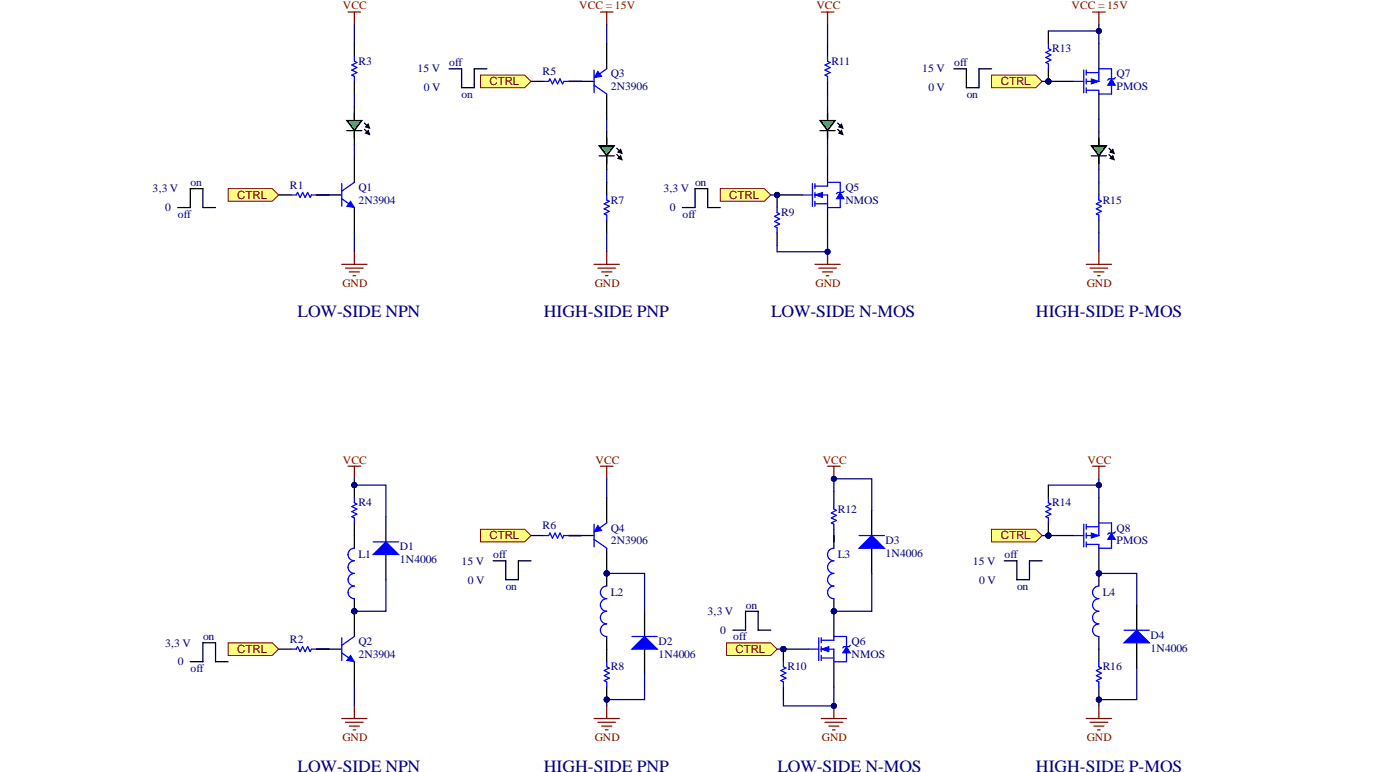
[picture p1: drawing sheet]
<svg xmlns="http://www.w3.org/2000/svg" width="282mm" height="156mm" viewBox="0 0 282 156" stroke-linecap="round" stroke-linejoin="round" font-family="sans-serif">
<defs><g id="words">
<g font-size="3.5" fill="#000080">
<text x="60" y="63.9">LOW-SIDE NPN</text>
<text x="109.6" y="63.9">HIGH-SIDE PNP</text>
<text x="155.4" y="63.9">LOW-SIDE N-MOS</text>
<text x="208.8" y="63.9">HIGH-SIDE P-MOS</text>
<text x="60" y="155.5">LOW-SIDE NPN</text>
<text x="109.6" y="155.5">HIGH-SIDE PNP</text>
<text x="156.7" y="155.5">LOW-SIDE N-MOS</text>
<text x="208.8" y="155.5">HIGH-SIDE P-MOS</text>
</g>
<g font-size="2.3" fill="#800000">
<text x="69.1" y="1.9">VCC</text>
<text x="116.8" y="1.9">VCC = 15V</text>
<text x="164.6" y="1.9">VCC</text>
<text x="216" y="1.9">VCC = 15V</text>
<text x="98.6" y="17.1">CTRL</text>
<text x="201.7" y="17.1">CTRL</text>
<text x="47.8" y="40">CTRL</text>
<text x="147" y="40">CTRL</text>
<text x="69" y="57.8">GND</text>
<text x="119.9" y="57.8">GND</text>
<text x="164.4" y="57.8">GND</text>
<text x="219.1" y="57.8">GND</text>
<text x="69.1" y="93.4">VCC</text>
<text x="120.1" y="93.4">VCC</text>
<text x="165.8" y="93.4">VCC</text>
<text x="219.2" y="93.4">VCC</text>
<text x="98.6" y="108.7">CTRL</text>
<text x="201.7" y="108.7">CTRL</text>
<text x="47.8" y="131.6">CTRL</text>
<text x="148.2" y="131.6">CTRL</text>
<text x="69" y="149.3">GND</text>
<text x="119.9" y="149.3">GND</text>
<text x="165.7" y="149.3">GND</text>
<text x="219.1" y="149.3">GND</text>
</g>
<g font-size="2.3" fill="#000080">
<text x="212.1" y="10.5">R13</text>
<text x="72.2" y="13.1">R3</text>
<text x="84.2" y="14.6">15 V</text>
<text x="90.5" y="13.3">off</text>
<text x="109.4" y="15.1">R5</text>
<text x="123.1" y="15.6">Q3</text>
<text x="167.6" y="13.1">R11</text>
<text x="185.9" y="14.6">15 V</text>
<text x="192.3" y="13.3">off</text>
<text x="225.1" y="15.6">Q7</text>
<text x="85.4" y="18.4">0 V</text>
<text x="93.1" y="19.7">on</text>
<text x="123.1" y="18.1">2N3906</text>
<text x="187.2" y="18.4">0 V</text>
<text x="194.9" y="19.7">on</text>
<text x="225.1" y="18.1">PMOS</text>
<text x="30.8" y="38.8">3,3 V</text>
<text x="38.4" y="37.5">on</text>
<text x="58.4" y="38">R1</text>
<text x="72.2" y="38.5">Q1</text>
<text x="72.2" y="41.1">2N3904</text>
<text x="123.1" y="41.1">R7</text>
<text x="133.8" y="38.8">3,3 V</text>
<text x="140.1" y="37.5">on</text>
<text x="170.4" y="38.5">Q5</text>
<text x="170.4" y="41.1">NMOS</text>
<text x="222.3" y="41.1">R15</text>
<text x="33.3" y="42.6">0</text>
<text x="35.9" y="43.8">off</text>
<text x="135" y="42.6">0</text>
<text x="137.6" y="43.8">off</text>
<text x="157.5" y="43.6">R9</text>
<text x="72.2" y="102">R4</text>
<text x="109.4" y="106.6">R6</text>
<text x="123.1" y="107.1">Q4</text>
<text x="168.9" y="103.3">R12</text>
<text x="212.1" y="102">R14</text>
<text x="225.1" y="107.1">Q8</text>
<text x="72.2" y="112.5">L1</text>
<text x="80.6" y="110.9">D1</text>
<text x="80.6" y="113.5">1N4006</text>
<text x="93.1" y="113.8">15 V</text>
<text x="99.4" y="112.5">off</text>
<text x="123.1" y="109.7">2N3906</text>
<text x="168.9" y="112.5">L3</text>
<text x="178.5" y="109.7">D3</text>
<text x="178.5" y="112.3">1N4006</text>
<text x="196.1" y="113.8">15 V</text>
<text x="202.5" y="112.5">off</text>
<text x="225.1" y="109.7">PMOS</text>
<text x="94.3" y="117.6">0 V</text>
<text x="101.9" y="118.9">on</text>
<text x="197.4" y="117.6">0 V</text>
<text x="205" y="118.9">on</text>
<text x="123.1" y="120.1">L2</text>
<text x="142.7" y="123.9">3,3 V</text>
<text x="150.4" y="122.7">on</text>
<text x="222.3" y="120.1">L4</text>
<text x="33.3" y="130.3">3,3 V</text>
<text x="40.9" y="129">on</text>
<text x="58.4" y="129.5">R2</text>
<text x="72.2" y="130">Q2</text>
<text x="132.8" y="130">D2</text>
<text x="145.2" y="127.7">0</text>
<text x="147.8" y="129">off</text>
<text x="171.7" y="130">Q6</text>
<text x="231.9" y="128.8">D4</text>
<text x="231.9" y="131.3">1N4006</text>
<text x="35.9" y="134.1">0</text>
<text x="38.4" y="135.4">off</text>
<text x="72.2" y="132.6">2N3904</text>
<text x="123.1" y="135.1">R8</text>
<text x="132.8" y="132.6">1N4006</text>
<text x="158.7" y="135.1">R10</text>
<text x="171.7" y="132.6">NMOS</text>
<text x="222.3" y="135.1">R16</text>
</g>
</g></defs>
<path d="M63.8 39.3h5.1M71.4 31.7v5M71.4 41.8v5.1" fill="none" stroke="#000" stroke-width=".25"/>
<path d="M68.9 37v4.6M71.4 36.7l-2.5 1.8M68.9 40l2.5 1.8" fill="none" stroke="#00f" stroke-width=".25"/>
<path d="M70.7 40.6l.7 1.2-1.5-.2z" fill="#00f"/>
<path d="M70.7 40.6l.7 1.2-1.5-.2z" fill="none" stroke="#00f" stroke-width=".2"/>
<path d="M114.7 16.4h5.1M122.3 8.8v5.1M122.3 18.9v5.1" fill="none" stroke="#000" stroke-width=".25"/>
<path d="M119.8 14.1v4.6M119.8 17.2l2.5 1.7M122.3 13.9l-1.8 1.2" fill="none" stroke="#00f" stroke-width=".25"/>
<path d="M120.5 14.4l.8 1-1.5 .2z" fill="#00f"/>
<path d="M120.5 14.4l.8 1-1.5 .2z" fill="none" stroke="#00f" stroke-width=".2"/>
<circle cx="156.6" cy="39.3" r=".51" fill="#000080"/>
<circle cx="156.6" cy="39.3" r=".51" fill="none" stroke="#000080" stroke-width=".2"/>
<path d="M156.6 39.3h5.1M166.8 31.7v5" fill="none" stroke="#000" stroke-width=".25"/>
<circle cx="156.6" cy="39.3" r=".51" fill="#000080"/>
<circle cx="156.6" cy="39.3" r=".51" fill="none" stroke="#000080" stroke-width=".2"/>
<path d="M166.8 41.8v5.1" fill="none" stroke="#000" stroke-width=".25"/>
<path d="M161.7 39.3h2.1M163.8 37v4.6M164.3 37v1M164.3 38.8v1M164.3 37.5h2.5M164.3 39.3h2.5v2.5M164.3 40.6v1M164.3 41.1h2.5" fill="none" stroke="#00f" stroke-width=".25"/>
<path d="M164.3 39.3l1.5-.5v1z" fill="#00f"/>
<path d="M164.3 39.3l1.5-.5v1z" fill="none" stroke="#00f" stroke-width=".2"/>
<path d="M166.8 37.5v-.8h2.6v2.1M169.4 40.1v1.7h-2.6" fill="none" stroke="#00f" stroke-width=".25"/>
<path d="M169.4 38.8l.7 1.3h-1.5z" fill="#00f"/>
<path d="M169.4 38.8l.7 1.3h-1.5z" fill="none" stroke="#00f" stroke-width=".2"/>
<path d="M71.4 11.3v1l.5 .3-1 .5 1 .5-1 .5 1 .5-1 .5 .5 .3v1M166.8 11.3v1l.5 .3-1 .5 1 .5-1 .5 1 .5-1 .5 .5 .3v1M122.3 39.3v1l.5 .3-1 .5 1 .5-1 .5 1 .5-1 .5 .5 .3v1M170.1 38.5l-.2 .3h-1l-.3 .2M221.5 39.3v1l.5 .3-1 .5 1 .5-1 .5 1 .5-1 .5 .5 .3v1" fill="none" stroke="#00f" stroke-width=".25"/>
<path d="M71.4 8.8v2.5M71.4 16.4v2.5M166.8 8.8v2.5M166.8 16.4v2.6M122.3 36.7v2.6M221.5 36.7v2.6M122.3 44.4v2.5M221.5 44.4v2.5" fill="none" stroke="#000" stroke-width=".25"/>
<g fill="none" stroke="#800000" stroke-width=".25">
<path d="M68.9 53.3h5.1M69.6 54h3.6M70.4 54.8h2M71.2 55.6h.5M71.4 50.7v2.6M119.8 53.3h5M120.5 54h3.6M121.3 54.8h2M122.1 55.6h.5M122.3 50.7v2.6M164.3 53.3h5.1M165 54h3.6"/>
<path d="M165.8 54.8h2M166.6 55.6h.5M166.8 50.7v2.6"/>
</g>
<circle cx="166.8" cy="50.7" r=".51" fill="#000080"/>
<circle cx="166.8" cy="50.7" r=".51" fill="none" stroke="#000080" stroke-width=".2"/>
<g fill="none" stroke="#800000" stroke-width=".25">
<path d="M70.2 2.4h2.5M71.4 2.4v2.6M121 2.4h2.6M122.3 2.4v2.6M165.6 2.4h2.5M166.8 2.4v2.6M220.2 2.4h2.6M221.5 2.4v2.6M219 53.3h5.1M219.7 54h3.6M220.5 54.8h2M221.3 55.6h.5"/>
<path d="M221.5 50.7v2.6"/>
</g>
<path d="M107 16.4h2.6M114.7 16.4h2.5M56.2 39.3h2.5M63.8 39.3h2.5" fill="none" stroke="#000" stroke-width=".25"/>
<path d="M109.6 16.4h1l.3-.5 .5 1 .5-1 .5 1 .5-1 .5 1 .3-.5h1M58.7 39.3h1l.3-.5 .5 1 .5-1 .5 1 .5-1 .5 1 .3-.5h1" fill="none" stroke="#00f" stroke-width=".25"/>
<path d="M46 38h8.9l1.3 1.3-1.3 1.3h-8.9z" fill-rule="evenodd" fill="#ffff80"/>
<path d="M46 38h8.9l1.3 1.3-1.3 1.3h-8.9z" fill="none" stroke="#800000" stroke-width=".2"/>
<path d="M96.9 15.1h8.9l1.2 1.3-1.2 1.3h-8.9z" fill-rule="evenodd" fill="#ffff80"/>
<path d="M96.9 15.1h8.9l1.2 1.3-1.2 1.3h-8.9z" fill="none" stroke="#800000" stroke-width=".2"/>
<path d="M145.2 38h8.9l1.3 1.3-1.3 1.3h-8.9z" fill-rule="evenodd" fill="#ffff80"/>
<path d="M145.2 38h8.9l1.3 1.3-1.3 1.3h-8.9z" fill="none" stroke="#800000" stroke-width=".2"/>
<path d="M199.9 15.1h8.9l1.3 1.3-1.3 1.3h-8.9z" fill-rule="evenodd" fill="#ffff80"/>
<path d="M199.9 15.1h8.9l1.3 1.3-1.3 1.3h-8.9z" fill="none" stroke="#800000" stroke-width=".2"/>
<circle cx="156.6" cy="39.3" r=".51" fill="#000080"/>
<circle cx="156.6" cy="39.3" r=".51" fill="none" stroke="#000080" stroke-width=".2"/>
<path d="M156.6 39.3v2.5M156.6 46.9v2.6" fill="none" stroke="#000" stroke-width=".25"/>
<circle cx="156.6" cy="39.3" r=".51" fill="#000080"/>
<circle cx="156.6" cy="39.3" r=".51" fill="none" stroke="#000080" stroke-width=".2"/>
<path d="M156.6 41.8v1l.6 .3-1.1 .5 1.1 .5-1.1 .5 1.1 .5-1.1 .5 .5 .3v1" fill="none" stroke="#00f" stroke-width=".25"/>
<circle cx="211.3" cy="16.4" r=".51" fill="#000080"/>
<circle cx="211.3" cy="16.4" r=".51" fill="none" stroke="#000080" stroke-width=".2"/>
<path d="M211.3 13.9v2.5" fill="none" stroke="#000" stroke-width=".25"/>
<circle cx="211.3" cy="16.4" r=".51" fill="#000080"/>
<circle cx="211.3" cy="16.4" r=".51" fill="none" stroke="#000080" stroke-width=".2"/>
<path d="M211.3 6.2v2.6" fill="none" stroke="#000" stroke-width=".25"/>
<path d="M211.3 8.8v1l.5 .2-1 .6 1 .5-1 .5 1 .5-1 .5 .5 .3v1" fill="none" stroke="#00f" stroke-width=".25"/>
<circle cx="71.4" cy="123.2" r=".51" fill="#000080"/>
<circle cx="71.4" cy="123.2" r=".51" fill="none" stroke="#000080" stroke-width=".2"/>
<path d="M71.4 123.2v5.1" fill="none" stroke="#000" stroke-width=".25"/>
<circle cx="71.4" cy="123.2" r=".51" fill="#000080"/>
<circle cx="71.4" cy="123.2" r=".51" fill="none" stroke="#000080" stroke-width=".2"/>
<path d="M63.8 130.8h5.1M71.4 133.4v5" fill="none" stroke="#000" stroke-width=".25"/>
<path d="M68.9 131.6l2.5 1.8M68.9 128.5v4.6M71.4 128.3l-2.5 1.7" fill="none" stroke="#00f" stroke-width=".25"/>
<path d="M70.7 132.1l.7 1.3-1.5-.3z" fill="#00f"/>
<path d="M70.7 132.1l.7 1.3-1.5-.3z" fill="none" stroke="#00f" stroke-width=".2"/>
<circle cx="122.3" cy="115.6" r=".51" fill="#000080"/>
<circle cx="122.3" cy="115.6" r=".51" fill="none" stroke="#000080" stroke-width=".2"/>
<path d="M122.3 110.5v5.1" fill="none" stroke="#000" stroke-width=".25"/>
<circle cx="122.3" cy="115.6" r=".51" fill="#000080"/>
<circle cx="122.3" cy="115.6" r=".51" fill="none" stroke="#000080" stroke-width=".2"/>
<path d="M114.7 107.9h5.1M122.3 100.3v5.1" fill="none" stroke="#000" stroke-width=".25"/>
<path d="M119.8 105.6v4.6M119.8 108.7l2.5 1.8M122.3 105.4l-1.8 1.3" fill="none" stroke="#00f" stroke-width=".25"/>
<path d="M120.5 105.9l.8 1-1.5 .3z" fill="#00f"/>
<path d="M120.5 105.9l.8 1-1.5 .3z" fill="none" stroke="#00f" stroke-width=".2"/>
<circle cx="168.1" cy="123.2" r=".51" fill="#000080"/>
<circle cx="168.1" cy="123.2" r=".51" fill="none" stroke="#000080" stroke-width=".2"/>
<circle cx="157.9" cy="130.8" r=".51" fill="#000080"/>
<circle cx="157.9" cy="130.8" r=".51" fill="none" stroke="#000080" stroke-width=".2"/>
<path d="M168.1 123.2v5.1" fill="none" stroke="#000" stroke-width=".25"/>
<circle cx="168.1" cy="123.2" r=".51" fill="#000080"/>
<circle cx="168.1" cy="123.2" r=".51" fill="none" stroke="#000080" stroke-width=".2"/>
<path d="M157.9 130.8h5.1" fill="none" stroke="#000" stroke-width=".25"/>
<circle cx="157.9" cy="130.8" r=".51" fill="#000080"/>
<circle cx="157.9" cy="130.8" r=".51" fill="none" stroke="#000080" stroke-width=".2"/>
<path d="M168.1 133.4v5" fill="none" stroke="#000" stroke-width=".25"/>
<path d="M163 130.8h2M165 128.5v4.6M165.6 128.5v1M165.6 130.3v1M165.6 132.1v1M165.6 129h2.5M165.6 130.8h2.5v2.6M165.6 132.6h2.5" fill="none" stroke="#00f" stroke-width=".25"/>
<path d="M165.6 130.8l1.5-.5v1z" fill="#00f"/>
<path d="M165.6 130.8l1.5-.5v1z" fill="none" stroke="#00f" stroke-width=".2"/>
<path d="M168.1 129v-.7h2.5v2M170.6 131.6v1.8h-2.5" fill="none" stroke="#00f" stroke-width=".25"/>
<path d="M170.6 130.3l.8 1.3h-1.5z" fill="#00f"/>
<path d="M170.6 130.3l.8 1.3h-1.5z" fill="none" stroke="#00f" stroke-width=".2"/>
<path d="M171.4 130l-.2 .3h-1.1l-.2 .3" fill="none" stroke="#00f" stroke-width=".25"/>
<circle cx="71.4" cy="97.8" r=".51" fill="#000080"/>
<circle cx="71.4" cy="97.8" r=".51" fill="none" stroke="#000080" stroke-width=".2"/>
<path d="M71.4 97.8v2.5" fill="none" stroke="#000" stroke-width=".25"/>
<circle cx="71.4" cy="97.8" r=".51" fill="#000080"/>
<circle cx="71.4" cy="97.8" r=".51" fill="none" stroke="#000080" stroke-width=".2"/>
<path d="M71.4 105.4v2.5" fill="none" stroke="#000" stroke-width=".25"/>
<path d="M71.4 100.3v1l.5 .3-1 .5 1 .5-1 .5 1 .5-1 .5 .5 .3v1" fill="none" stroke="#00f" stroke-width=".25"/>
<circle cx="122.3" cy="141" r=".51" fill="#000080"/>
<circle cx="122.3" cy="141" r=".51" fill="none" stroke="#000080" stroke-width=".2"/>
<path d="M122.3 130.8v2.6M122.3 138.4v2.6" fill="none" stroke="#000" stroke-width=".25"/>
<circle cx="122.3" cy="141" r=".51" fill="#000080"/>
<circle cx="122.3" cy="141" r=".51" fill="none" stroke="#000080" stroke-width=".2"/>
<path d="M168.1 101.6v1l.5 .2-1 .6 1 .5-1 .5 1 .5-1 .5 .5 .2v1.1M122.3 133.4v1l.5 .2-1 .5 1 .5-1 .5 1 .6-1 .5 .5 .2v1" fill="none" stroke="#00f" stroke-width=".25"/>
<path d="M168.1 99v2.6M168.1 106.7v2.5" fill="none" stroke="#000" stroke-width=".25"/>
<circle cx="221.5" cy="141" r=".51" fill="#000080"/>
<circle cx="221.5" cy="141" r=".51" fill="none" stroke="#000080" stroke-width=".2"/>
<path d="M221.5 130.8v2.6M221.5 138.4v2.6" fill="none" stroke="#000" stroke-width=".25"/>
<circle cx="221.5" cy="141" r=".51" fill="#000080"/>
<circle cx="221.5" cy="141" r=".51" fill="none" stroke="#000080" stroke-width=".2"/>
<path d="M221.5 133.4v1l.5 .2-1 .5 1 .5-1 .6 1 .5-1 .5 .5 .2v1" fill="none" stroke="#00f" stroke-width=".25"/>
<g fill="none" stroke="#800000" stroke-width=".25">
<path d="M68.9 144.8h5.1M69.6 145.6h3.6M70.4 146.3h2M71.2 147.1h.5M71.4 142.2v2.6M119.8 144.8h5M120.5 145.6h3.6M121.3 146.3h2M122.1 147.1h.5M122.3 142.2v2.6M165.6 144.8h5M166.3 145.6h3.6"/>
<path d="M167.1 146.3h2M167.8 147.1h.5M168.1 142.3v2.5"/>
</g>
<circle cx="168.1" cy="142.3" r=".51" fill="#000080"/>
<circle cx="168.1" cy="142.3" r=".51" fill="none" stroke="#000080" stroke-width=".2"/>
<path d="M70.2 93.9h2.5M71.4 93.9v2.6M121 93.9h2.6M122.3 93.9v2.6M166.8 94h2.6M168.1 94v2.5M219 144.8h5.1M219.7 145.6h3.6M220.5 146.3h2M221.3 147.1h.5M221.5 142.3v2.5" fill="none" stroke="#800000" stroke-width=".25"/>
<circle cx="168.1" cy="96.5" r=".51" fill="#000080"/>
<circle cx="168.1" cy="96.5" r=".51" fill="none" stroke="#000080" stroke-width=".2"/>
<path d="M220.2 94h2.6M221.5 94v2.5" fill="none" stroke="#800000" stroke-width=".25"/>
<path d="M107 107.9h2.6M114.7 107.9h2.5M56.2 130.8h2.5M63.8 130.8h2.5" fill="none" stroke="#000" stroke-width=".25"/>
<path d="M109.6 107.9h1l.3-.5 .5 1 .5-1 .5 1 .5-1 .5 1 .3-.5h1M58.7 130.8h1l.3-.5 .5 1 .5-1 .5 1 .5-1 .5 1 .3-.5h1" fill="none" stroke="#00f" stroke-width=".25"/>
<path d="M46 129.5h8.9l1.3 1.3-1.3 1.3h-8.9z" fill-rule="evenodd" fill="#ffff80"/>
<path d="M46 129.5h8.9l1.3 1.3-1.3 1.3h-8.9z" fill="none" stroke="#800000" stroke-width=".2"/>
<path d="M96.9 106.7h8.9l1.2 1.2-1.2 1.3h-8.9z" fill-rule="evenodd" fill="#ffff80"/>
<path d="M96.9 106.7h8.9l1.2 1.2-1.2 1.3h-8.9z" fill="none" stroke="#800000" stroke-width=".2"/>
<path d="M146.5 129.5h8.9l1.2 1.3-1.2 1.3h-8.9z" fill-rule="evenodd" fill="#ffff80"/>
<path d="M146.5 129.5h8.9l1.2 1.3-1.2 1.3h-8.9z" fill="none" stroke="#800000" stroke-width=".2"/>
<path d="M199.9 106.7h8.9l1.3 1.2-1.3 1.3h-8.9z" fill-rule="evenodd" fill="#ffff80"/>
<path d="M199.9 106.7h8.9l1.3 1.2-1.3 1.3h-8.9z" fill="none" stroke="#800000" stroke-width=".2"/>
<circle cx="157.9" cy="130.8" r=".51" fill="#000080"/>
<circle cx="157.9" cy="130.8" r=".51" fill="none" stroke="#000080" stroke-width=".2"/>
<path d="M157.9 130.8v2.6M157.9 138.4v2.6" fill="none" stroke="#000" stroke-width=".25"/>
<circle cx="157.9" cy="130.8" r=".51" fill="#000080"/>
<circle cx="157.9" cy="130.8" r=".51" fill="none" stroke="#000080" stroke-width=".2"/>
<path d="M157.9 133.4v1l.5 .2-1 .5 1 .5-1 .5 1 .6-1 .5 .5 .2v1" fill="none" stroke="#00f" stroke-width=".25"/>
<circle cx="211.3" cy="107.9" r=".51" fill="#000080"/>
<circle cx="211.3" cy="107.9" r=".51" fill="none" stroke="#000080" stroke-width=".2"/>
<path d="M211.3 105.4v2.5" fill="none" stroke="#000" stroke-width=".25"/>
<circle cx="211.3" cy="107.9" r=".51" fill="#000080"/>
<circle cx="211.3" cy="107.9" r=".51" fill="none" stroke="#000080" stroke-width=".2"/>
<path d="M211.3 97.8v2.5" fill="none" stroke="#000" stroke-width=".25"/>
<path d="M211.3 100.3v1l.5 .3-1 .5 1 .5-1 .5 1 .5-1 .5 .5 .3v1" fill="none" stroke="#00f" stroke-width=".25"/>
<circle cx="71.4" cy="123.2" r=".51" fill="#000080"/>
<circle cx="71.4" cy="123.2" r=".51" fill="none" stroke="#000080" stroke-width=".2"/>
<path d="M71.4 120.6v2.6" fill="none" stroke="#000" stroke-width=".25"/>
<circle cx="71.4" cy="123.2" r=".51" fill="#000080"/>
<circle cx="71.4" cy="123.2" r=".51" fill="none" stroke="#000080" stroke-width=".2"/>
<path d="M71.4 107.9v2.6" fill="none" stroke="#000" stroke-width=".25"/>
<path d="M71.4 110.5a1.27 1.27 0 0 0-1.2 1.2 1.27 1.27 0 0 0 1.2 1.3 1.27 1.27 0 0 0-1.2 1.3 1.27 1.27 0 0 0 1.2 1.3 1.27 1.27 0 0 0-1.2 1.2 1.27 1.27 0 0 0 1.2 1.3 1.27 1.27 0 0 0-1.2 1.3 1.27 1.27 0 0 0 1.2 1.2" fill="none" stroke="#00f" stroke-width=".25"/>
<circle cx="122.3" cy="115.6" r=".51" fill="#000080"/>
<circle cx="122.3" cy="115.6" r=".51" fill="none" stroke="#000080" stroke-width=".2"/>
<path d="M122.3 115.6v2.5M122.3 128.3v2.5" fill="none" stroke="#000" stroke-width=".25"/>
<circle cx="122.3" cy="115.6" r=".51" fill="#000080"/>
<circle cx="122.3" cy="115.6" r=".51" fill="none" stroke="#000080" stroke-width=".2"/>
<path d="M122.3 118.1a1.27 1.27 0 0 0-1.3 1.3 1.27 1.27 0 0 0 1.3 1.2 1.27 1.27 0 0 0-1.3 1.3 1.27 1.27 0 0 0 1.3 1.3 1.27 1.27 0 0 0-1.3 1.3 1.27 1.27 0 0 0 1.3 1.2 1.27 1.27 0 0 0-1.3 1.3 1.27 1.27 0 0 0 1.3 1.3" fill="none" stroke="#00f" stroke-width=".25"/>
<circle cx="168.1" cy="123.2" r=".51" fill="#000080"/>
<circle cx="168.1" cy="123.2" r=".51" fill="none" stroke="#000080" stroke-width=".2"/>
<path d="M168.1 120.6v2.6" fill="none" stroke="#000" stroke-width=".25"/>
<circle cx="168.1" cy="123.2" r=".51" fill="#000080"/>
<circle cx="168.1" cy="123.2" r=".51" fill="none" stroke="#000080" stroke-width=".2"/>
<path d="M168.1 107.9v2.6" fill="none" stroke="#000" stroke-width=".25"/>
<path d="M168.1 110.5a1.27 1.27 0 0 0-1.3 1.2 1.27 1.27 0 0 0 1.3 1.3 1.27 1.27 0 0 0-1.3 1.3 1.27 1.27 0 0 0 1.3 1.3 1.27 1.27 0 0 0-1.3 1.2 1.27 1.27 0 0 0 1.3 1.3 1.27 1.27 0 0 0-1.3 1.3 1.27 1.27 0 0 0 1.3 1.2" fill="none" stroke="#00f" stroke-width=".25"/>
<circle cx="221.5" cy="115.6" r=".51" fill="#000080"/>
<circle cx="221.5" cy="115.6" r=".51" fill="none" stroke="#000080" stroke-width=".2"/>
<path d="M221.5 115.6v2.5M221.5 128.3v2.5" fill="none" stroke="#000" stroke-width=".25"/>
<circle cx="221.5" cy="115.6" r=".51" fill="#000080"/>
<circle cx="221.5" cy="115.6" r=".51" fill="none" stroke="#000080" stroke-width=".2"/>
<path d="M221.5 118.1a1.27 1.27 0 0 0-1.3 1.3 1.27 1.27 0 0 0 1.3 1.2 1.27 1.27 0 0 0-1.3 1.3 1.27 1.27 0 0 0 1.3 1.3 1.27 1.27 0 0 0-1.3 1.3 1.27 1.27 0 0 0 1.3 1.2 1.27 1.27 0 0 0-1.3 1.3 1.27 1.27 0 0 0 1.3 1.3" fill="none" stroke="#00f" stroke-width=".25"/>
<path d="M77.8 104.1v5.1M77.8 111.7v5.1" fill="none" stroke="#000" stroke-width=".25"/>
<path d="M75.2 111.7l2.6-2.5 2.5 2.5z" fill="#00f"/>
<path d="M75.2 111.7l2.6-2.5 2.5 2.5zM75.2 109.2h5.1" fill="none" stroke="#00f" stroke-width=".25"/>
<path d="M129.9 123.2v5.1M129.9 130.8v5.1" fill="none" stroke="#000" stroke-width=".25"/>
<path d="M127.4 130.8l2.5-2.5 2.6 2.5z" fill="#00f"/>
<path d="M127.4 130.8l2.5-2.5 2.6 2.5zM127.4 128.3h5.1" fill="none" stroke="#00f" stroke-width=".25"/>
<path d="M175.7 102.8v5.1M175.7 110.5v5.1" fill="none" stroke="#000" stroke-width=".25"/>
<path d="M173.2 110.5l2.5-2.6 2.6 2.6z" fill="#00f"/>
<path d="M173.2 110.5l2.5-2.6 2.6 2.6zM173.2 107.9h5.1" fill="none" stroke="#00f" stroke-width=".25"/>
<path d="M229.2 121.9v5.1M229.2 129.5v5.1" fill="none" stroke="#000" stroke-width=".25"/>
<path d="M226.6 129.5l2.6-2.5 2.5 2.5z" fill="#00f"/>
<path d="M226.6 129.5l2.6-2.5 2.5 2.5zM226.6 127h5.1" fill="none" stroke="#00f" stroke-width=".25"/>
<path d="M71.4 21.5v2.5M71.4 26.3v2.8" fill="none" stroke="#000" stroke-width=".25"/>
<path d="M69.9 24.3h3.1l-1.6 2z" fill="#00bf00"/>
<path d="M69.9 24.3h3.1l-1.6 2zM69.9 26.3h3.1M71.4 22.8v1.5" fill="none" stroke="#000" stroke-width=".25"/>
<path d="M73.7 25.6l.5-.5 .3 .7z" fill="#00bf00"/>
<path d="M73.7 25.6l.5-.5 .3 .7z" fill="none" stroke="#000" stroke-width=".25"/>
<path d="M73.7 26.8l.5-.5 .3 .8z" fill="#00bf00"/>
<path d="M73.5 24.8l.5 .5M73.5 26.1l.5 .5M73.7 26.8l.5-.5 .3 .8zM122.3 26.6v2.5M122.3 31.4v2.8" fill="none" stroke="#000" stroke-width=".25"/>
<path d="M120.8 29.4h3l-1.5 2z" fill="#00bf00"/>
<path d="M120.8 29.4h3l-1.5 2zM120.8 31.4h3M122.3 27.8v1.6" fill="none" stroke="#000" stroke-width=".25"/>
<path d="M124.6 30.6l.5-.5 .3 .8z" fill="#00bf00"/>
<path d="M124.6 30.6l.5-.5 .3 .8z" fill="none" stroke="#000" stroke-width=".25"/>
<path d="M124.6 31.9l.5-.5 .3 .8z" fill="#00bf00"/>
<path d="M124.3 29.9l.5 .5M124.3 31.2l.5 .5M124.6 31.9l.5-.5 .3 .8zM166.8 21.5v2.5M166.8 26.3v2.8" fill="none" stroke="#000" stroke-width=".25"/>
<path d="M165.3 24.3h3l-1.5 2z" fill="#00bf00"/>
<path d="M165.3 24.3h3l-1.5 2zM165.3 26.3h3M166.8 22.8v1.5" fill="none" stroke="#000" stroke-width=".25"/>
<path d="M169.1 25.6l.5-.5 .3 .7z" fill="#00bf00"/>
<path d="M169.1 25.6l.5-.5 .3 .7z" fill="none" stroke="#000" stroke-width=".25"/>
<path d="M169.1 26.8l.5-.5 .3 .8z" fill="#00bf00"/>
<path d="M168.9 24.8l.5 .5M168.9 26.1l.5 .5M169.1 26.8l.5-.5 .3 .8zM221.5 26.6v2.5M221.5 31.4v2.8" fill="none" stroke="#000" stroke-width=".25"/>
<path d="M220 29.4h3l-1.5 2z" fill="#00bf00"/>
<path d="M220 29.4h3l-1.5 2zM220 31.4h3M221.5 27.9v1.5" fill="none" stroke="#000" stroke-width=".25"/>
<path d="M223.8 30.6l.5-.5 .3 .8z" fill="#00bf00"/>
<path d="M223.8 30.6l.5-.5 .3 .8z" fill="none" stroke="#000" stroke-width=".25"/>
<path d="M223.8 31.9l.5-.5 .3 .8z" fill="#00bf00"/>
<path d="M90.5 13.9h2.6v3.8h2.5v-3.8h2.5M192.3 13.9h2.5v3.8h2.6v-3.8h2.5M223.6 29.9l.5 .5M223.6 31.2l.5 .5M223.8 31.9l.5-.5 .3 .8zM35.8 41.8h2.6v-3.8h2.5v3.8h2.5M137.6 41.8h2.5v-3.8h2.6v3.8h2.5M99.4 113h2.6v3.8h2.5v-3.8h2.5M202.4 113h2.6v3.8h2.5v-3.8h2.6M38.4 133.4h2.5v-3.9h2.5v3.9h2.6M147.7 127h2.6v-3.8h2.5v3.8h2.6" fill="none" stroke="#000" stroke-width=".25"/>
<path d="M71.4 46.9v3.8M122.3 46.9v3.8M166.8 46.9v3.8h-10.2v-1.2M221.5 46.9v3.8" fill="none" stroke="#000080" stroke-width=".25"/>
<circle cx="166.8" cy="50.7" r=".51" fill="#000080"/>
<circle cx="166.8" cy="50.7" r=".51" fill="none" stroke="#000080" stroke-width=".2"/>
<path d="M71.4 5v3.8M114.7 16.4h2.5M122.3 5v3.8M166.8 5v3.8M63.8 39.3h2.5M155.4 39.3h1.2" fill="none" stroke="#000080" stroke-width=".25"/>
<circle cx="156.6" cy="39.3" r=".51" fill="#000080"/>
<circle cx="156.6" cy="39.3" r=".51" fill="none" stroke="#000080" stroke-width=".2"/>
<path d="M210.1 16.4h1.2" fill="none" stroke="#000080" stroke-width=".25"/>
<circle cx="211.3" cy="16.4" r=".51" fill="#000080"/>
<circle cx="211.3" cy="16.4" r=".51" fill="none" stroke="#000080" stroke-width=".2"/>
<path d="M211.3 6.2h10.2" fill="none" stroke="#000080" stroke-width=".25"/>
<circle cx="221.5" cy="6.2" r=".51" fill="#000080"/>
<circle cx="221.5" cy="6.2" r=".51" fill="none" stroke="#000080" stroke-width=".2"/>
<path d="M221.5 5v3.8" fill="none" stroke="#000080" stroke-width=".25"/>
<circle cx="221.5" cy="6.2" r=".51" fill="#000080"/>
<circle cx="221.5" cy="6.2" r=".51" fill="none" stroke="#000080" stroke-width=".2"/>
<path d="M71.4 138.4v3.8M168.1 138.4v3.9h-10.2v-1.3" fill="none" stroke="#000080" stroke-width=".25"/>
<circle cx="168.1" cy="142.3" r=".51" fill="#000080"/>
<circle cx="168.1" cy="142.3" r=".51" fill="none" stroke="#000080" stroke-width=".2"/>
<path d="M122.3 96.5v3.8M114.7 107.9h2.5M63.8 130.8h2.5M156.6 130.8h1.3" fill="none" stroke="#000080" stroke-width=".25"/>
<circle cx="157.9" cy="130.8" r=".51" fill="#000080"/>
<circle cx="157.9" cy="130.8" r=".51" fill="none" stroke="#000080" stroke-width=".2"/>
<path d="M210.1 107.9h1.2" fill="none" stroke="#000080" stroke-width=".25"/>
<circle cx="211.3" cy="107.9" r=".51" fill="#000080"/>
<circle cx="211.3" cy="107.9" r=".51" fill="none" stroke="#000080" stroke-width=".2"/>
<path d="M211.3 97.8h10.2" fill="none" stroke="#000080" stroke-width=".25"/>
<circle cx="221.5" cy="97.8" r=".51" fill="#000080"/>
<circle cx="221.5" cy="97.8" r=".51" fill="none" stroke="#000080" stroke-width=".2"/>
<path d="M77.8 116.8v6.4h-6.4" fill="none" stroke="#000080" stroke-width=".25"/>
<circle cx="71.4" cy="123.2" r=".51" fill="#000080"/>
<circle cx="71.4" cy="123.2" r=".51" fill="none" stroke="#000080" stroke-width=".2"/>
<path d="M168.1 107.9v1.3M221.5 115.6h7.7v6.3" fill="none" stroke="#000080" stroke-width=".25"/>
<circle cx="221.5" cy="115.6" r=".51" fill="#000080"/>
<circle cx="221.5" cy="115.6" r=".51" fill="none" stroke="#000080" stroke-width=".2"/>
<path d="M122.3 115.6h7.6v7.6" fill="none" stroke="#000080" stroke-width=".25"/>
<circle cx="122.3" cy="115.6" r=".51" fill="#000080"/>
<circle cx="122.3" cy="115.6" r=".51" fill="none" stroke="#000080" stroke-width=".2"/>
<path d="M175.7 115.6v7.6h-7.6" fill="none" stroke="#000080" stroke-width=".25"/>
<circle cx="168.1" cy="123.2" r=".51" fill="#000080"/>
<circle cx="168.1" cy="123.2" r=".51" fill="none" stroke="#000080" stroke-width=".2"/>
<path d="M71.4 96.5v1.3h6.4v6.3" fill="none" stroke="#000080" stroke-width=".25"/>
<circle cx="71.4" cy="97.8" r=".51" fill="#000080"/>
<circle cx="71.4" cy="97.8" r=".51" fill="none" stroke="#000080" stroke-width=".2"/>
<path d="M129.9 135.9v5.1h-7.6v1.2" fill="none" stroke="#000080" stroke-width=".25"/>
<circle cx="122.3" cy="141" r=".51" fill="#000080"/>
<circle cx="122.3" cy="141" r=".51" fill="none" stroke="#000080" stroke-width=".2"/>
<path d="M168.1 99v-2.5h7.6v6.3" fill="none" stroke="#000080" stroke-width=".25"/>
<circle cx="168.1" cy="96.5" r=".51" fill="#000080"/>
<circle cx="168.1" cy="96.5" r=".51" fill="none" stroke="#000080" stroke-width=".2"/>
<path d="M229.2 134.6v6.4h-7.7v1.3" fill="none" stroke="#000080" stroke-width=".25"/>
<circle cx="221.5" cy="141" r=".51" fill="#000080"/>
<circle cx="221.5" cy="141" r=".51" fill="none" stroke="#000080" stroke-width=".2"/>
<path d="M71.4 18.9v2.6M166.8 19v2.5M71.4 29.1v2.6M122.3 24v2.6M122.3 34.2v2.5M166.8 29.1v2.6M221.5 24v2.6M221.5 34.2v2.5M221.5 96.5v3.8" fill="none" stroke="#000080" stroke-width=".25"/>
<circle cx="221.5" cy="97.8" r=".51" fill="#000080"/>
<circle cx="221.5" cy="97.8" r=".51" fill="none" stroke="#000080" stroke-width=".2"/>
<circle cx="211.3" cy="16.4" r=".51" fill="#000080"/>
<circle cx="211.3" cy="16.4" r=".51" fill="none" stroke="#000080" stroke-width=".2"/>
<path d="M224.1 13.9v2M224.1 17.2v1.8h-2.6" fill="none" stroke="#00f" stroke-width=".25"/>
<path d="M211.3 16.4h5.1M221.5 19v5" fill="none" stroke="#000" stroke-width=".25"/>
<circle cx="211.3" cy="16.4" r=".51" fill="#000080"/>
<circle cx="211.3" cy="16.4" r=".51" fill="none" stroke="#000080" stroke-width=".2"/>
<path d="M221.5 8.8v5.1" fill="none" stroke="#000" stroke-width=".25"/>
<path d="M216.4 16.4h2.1M218.5 14.1v4.6M219 18.2h2.5M219 14.6h2.5M219 14.1v1M219 15.9v1M219 17.7v1M221.5 13.9v2.5h-2.5" fill="none" stroke="#00f" stroke-width=".25"/>
<path d="M220 15.9l1.5 .5-1.5 .5z" fill="#00f"/>
<path d="M220 15.9l1.5 .5-1.5 .5z" fill="none" stroke="#00f" stroke-width=".2"/>
<path d="M221.5 18.2v.8M221.5 13.9h2.6" fill="none" stroke="#00f" stroke-width=".25"/>
<path d="M224.1 15.9l.7 1.3h-1.5z" fill="#00f"/>
<path d="M224.1 15.9l.7 1.3h-1.5z" fill="none" stroke="#00f" stroke-width=".2"/>
<path d="M224.8 15.6l-.2 .3h-1l-.3 .2" fill="none" stroke="#00f" stroke-width=".25"/>
<circle cx="221.5" cy="115.6" r=".51" fill="#000080"/>
<circle cx="221.5" cy="115.6" r=".51" fill="none" stroke="#000080" stroke-width=".2"/>
<circle cx="211.3" cy="107.9" r=".51" fill="#000080"/>
<circle cx="211.3" cy="107.9" r=".51" fill="none" stroke="#000080" stroke-width=".2"/>
<path d="M224.1 105.4v2M224.1 108.7v1.8h-2.6" fill="none" stroke="#00f" stroke-width=".25"/>
<path d="M221.5 110.5v5.1" fill="none" stroke="#000" stroke-width=".25"/>
<circle cx="221.5" cy="115.6" r=".51" fill="#000080"/>
<circle cx="221.5" cy="115.6" r=".51" fill="none" stroke="#000080" stroke-width=".2"/>
<path d="M211.3 107.9h5.1" fill="none" stroke="#000" stroke-width=".25"/>
<circle cx="211.3" cy="107.9" r=".51" fill="#000080"/>
<circle cx="211.3" cy="107.9" r=".51" fill="none" stroke="#000080" stroke-width=".2"/>
<path d="M221.5 100.3v5.1" fill="none" stroke="#000" stroke-width=".25"/>
<path d="M216.4 107.9h2.1M218.5 105.6v4.6M219 109.7h2.5M219 106.2h2.5M219 105.6v1.1M219 107.4v1M219 109.2v1M221.5 105.4v2.5h-2.5" fill="none" stroke="#00f" stroke-width=".25"/>
<path d="M220 107.4l1.5 .5-1.5 .5z" fill="#00f"/>
<path d="M220 107.4l1.5 .5-1.5 .5z" fill="none" stroke="#00f" stroke-width=".2"/>
<path d="M221.5 109.7v.8M221.5 105.4h2.6" fill="none" stroke="#00f" stroke-width=".25"/>
<path d="M224.1 107.4l.7 1.3h-1.5z" fill="#00f"/>
<path d="M224.1 107.4l.7 1.3h-1.5z" fill="none" stroke="#00f" stroke-width=".2"/>
<path d="M224.8 107.2l-.2 .2h-1l-.3 .3" fill="none" stroke="#00f" stroke-width=".25"/>
<use href="#words"/>
</svg>
